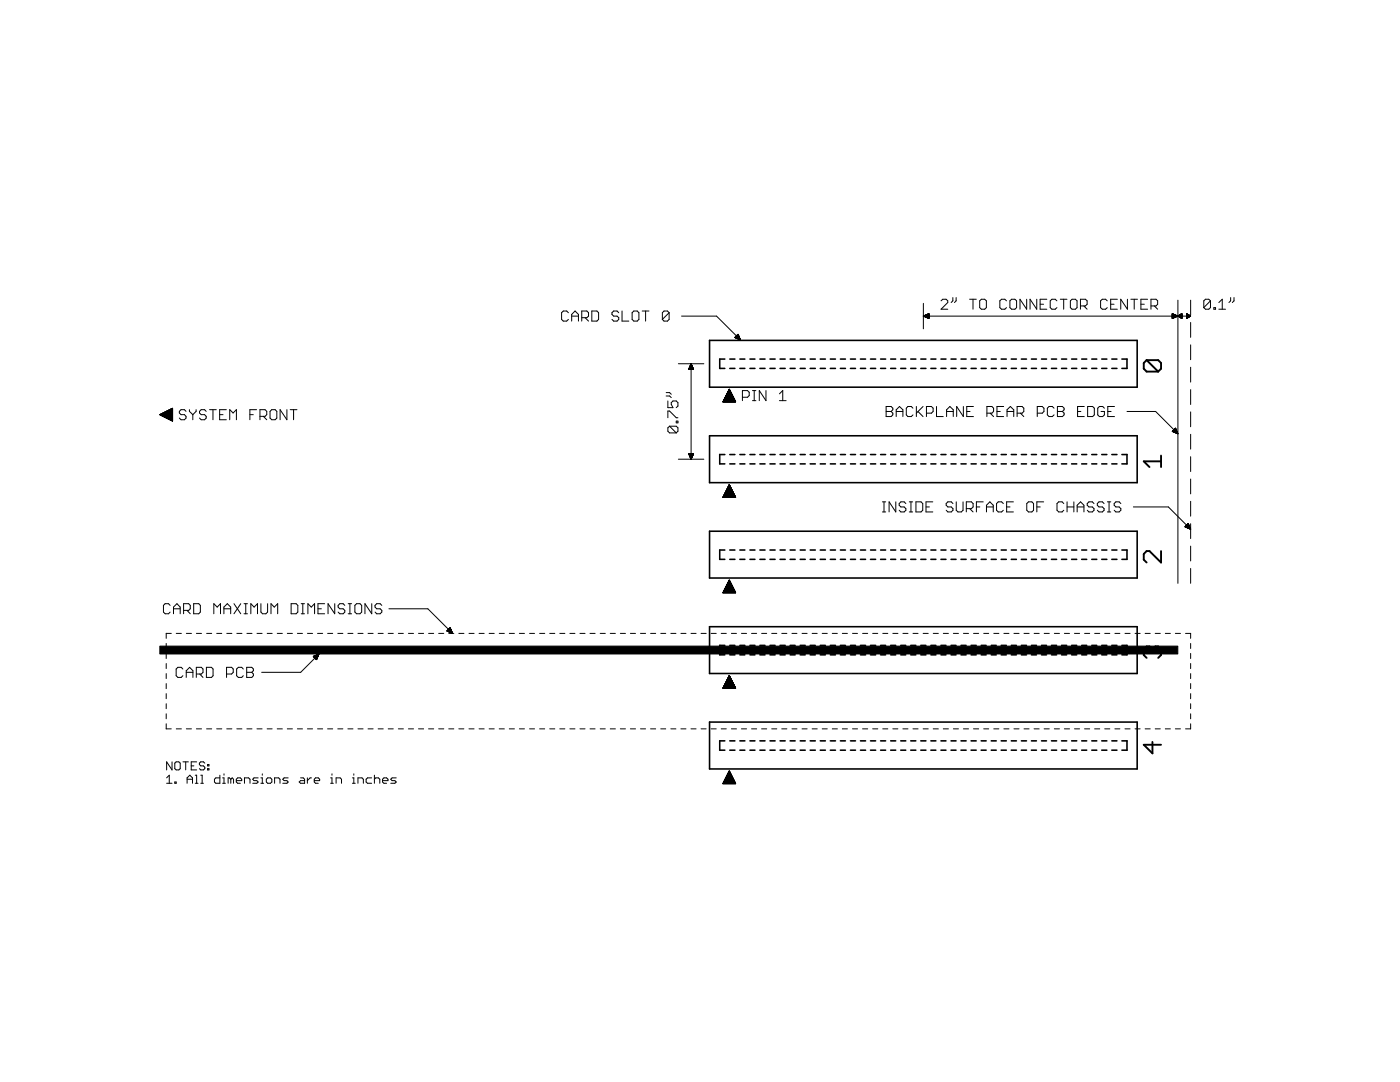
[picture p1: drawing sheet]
<svg xmlns="http://www.w3.org/2000/svg" width="279mm" height="216mm" viewBox="0 0 279 216" stroke-linecap="round" stroke-linejoin="round" font-family="sans-serif">
<g fill="none" stroke="#000" stroke-width=".32">
<path d="M141.6 67.9h85.3v9.4h-85.3zM144.7 71.6h-1.1v1.9h1.1M145.6 73.5h1.1M145.6 71.6h1.1M147.7 73.5h1M147.7 71.6h1M149.7 73.5h1M149.7 71.6h1M151.7 73.5h1M151.7 71.6h1M153.7 73.5h1M153.7 71.6h1"/>
<path d="M155.7 73.5h1M155.7 71.6h1M157.7 73.5h1M157.7 71.6h1M159.7 73.5h1M159.7 71.6h1M161.7 73.5h1M161.7 71.6h1M163.7 73.5h1M163.7 71.6h1M165.7 73.5h1M165.7 71.6h1"/>
<path d="M167.7 73.5h1M167.7 71.6h1M169.7 73.5h1M169.7 71.6h1M171.7 73.5h1M171.7 71.6h1M173.7 73.5h1.1M173.7 71.6h1.1M175.7 73.5h1M175.7 71.6h1M177.8 73.5h1M177.8 71.6h1"/>
<path d="M179.8 73.5h1M179.8 71.6h1M181.8 73.5h1M181.8 71.6h1M183.8 73.5h1M183.8 71.6h1M185.8 73.5h1M185.8 71.6h1M187.8 73.5h1M187.8 71.6h1M189.8 73.5h1M189.8 71.6h1"/>
<path d="M191.8 73.5h1M191.8 71.6h1M193.8 73.5h1M193.8 71.6h1M195.8 73.5h1M195.8 71.6h1M197.8 73.5h1M197.8 71.6h1M199.8 73.5h1M199.8 71.6h1M201.8 73.5h1M201.8 71.6h1"/>
<path d="M203.8 73.5h1.1M203.8 71.6h1.1M205.8 73.5h1M205.8 71.6h1M207.9 73.5h1M207.9 71.6h1M209.8 73.5h1.1M209.8 71.6h1.1M211.9 73.5h1M211.9 71.6h1M213.9 73.5h1M213.9 71.6h1"/>
<path d="M215.9 73.5h1M215.9 71.6h1M217.9 73.5h1M217.9 71.6h1M219.9 73.5h1M219.9 71.6h1M221.9 73.5h1M221.9 71.6h1M223.9 71.6h1v1.9h-1M141.6 87h85.3v9.3h-85.3zM144.7 90.7h-1.1v1.9h1.1M145.6 92.6h1.1"/>
<path d="M145.6 90.7h1.1M147.7 92.6h1M147.7 90.7h1M149.7 92.6h1M149.7 90.7h1M151.7 92.6h1M151.7 90.7h1M153.7 92.6h1M153.7 90.7h1M155.7 92.6h1M155.7 90.7h1M157.7 92.6h1"/>
<path d="M157.7 90.7h1M159.7 92.6h1M159.7 90.7h1M161.7 92.6h1M161.7 90.7h1M163.7 92.6h1M163.7 90.7h1M165.7 92.6h1M165.7 90.7h1M167.7 92.6h1M167.7 90.7h1M169.7 92.6h1"/>
<path d="M169.7 90.7h1M171.7 92.6h1M171.7 90.7h1M173.7 92.6h1.1M173.7 90.7h1.1M175.7 92.6h1M175.7 90.7h1M177.8 92.6h1M177.8 90.7h1M179.8 92.6h1M179.8 90.7h1M181.8 92.6h1"/>
<path d="M181.8 90.7h1M183.8 92.6h1M183.8 90.7h1M185.8 92.6h1M185.8 90.7h1M187.8 92.6h1M187.8 90.7h1M189.8 92.6h1M189.8 90.7h1M191.8 92.6h1M191.8 90.7h1M193.8 92.6h1"/>
<path d="M193.8 90.7h1M195.8 92.6h1M195.8 90.7h1M197.8 92.6h1M197.8 90.7h1M199.8 92.6h1M199.8 90.7h1M201.8 92.6h1M201.8 90.7h1M203.8 92.6h1.1M203.8 90.7h1.1M205.8 92.6h1"/>
<path d="M205.8 90.7h1M207.9 92.6h1M207.9 90.7h1M209.8 92.6h1.1M209.8 90.7h1.1M211.9 92.6h1M211.9 90.7h1M213.9 92.6h1M213.9 90.7h1M215.9 92.6h1M215.9 90.7h1M217.9 92.6h1"/>
<path d="M217.9 90.7h1M219.9 92.6h1M219.9 90.7h1M221.9 92.6h1M221.9 90.7h1M223.9 90.7h1v1.9h-1M141.6 106h85.3v9.3h-85.3zM144.7 109.7h-1.1v1.9h1.1M145.6 111.6h1.1M145.6 109.7h1.1M147.7 111.6h1M147.7 109.7h1"/>
<path d="M149.7 111.6h1M149.7 109.7h1M151.7 111.6h1M151.7 109.7h1M153.7 111.6h1M153.7 109.7h1M155.7 111.6h1M155.7 109.7h1M157.7 111.6h1M157.7 109.7h1M159.7 111.6h1M159.7 109.7h1"/>
<path d="M161.7 111.6h1M161.7 109.7h1M163.7 111.6h1M163.7 109.7h1M165.7 111.6h1M165.7 109.7h1M167.7 111.6h1M167.7 109.7h1M169.7 111.6h1M169.7 109.7h1M171.7 111.6h1M171.7 109.7h1"/>
<path d="M173.7 111.6h1.1M173.7 109.7h1.1M175.7 111.6h1M175.7 109.7h1M177.8 111.6h1M177.8 109.7h1M179.8 111.6h1M179.8 109.7h1M181.8 111.6h1M181.8 109.7h1M183.8 111.6h1M183.8 109.7h1"/>
<path d="M185.8 111.6h1M185.8 109.7h1M187.8 111.6h1M187.8 109.7h1M189.8 111.6h1M189.8 109.7h1M191.8 111.6h1M191.8 109.7h1M193.8 111.6h1M193.8 109.7h1M195.8 111.6h1M195.8 109.7h1"/>
<path d="M197.8 111.6h1M197.8 109.7h1M199.8 111.6h1M199.8 109.7h1M201.8 111.6h1M201.8 109.7h1M203.8 111.6h1.1M203.8 109.7h1.1M205.8 111.6h1M205.8 109.7h1M207.9 111.6h1M207.9 109.7h1"/>
<path d="M209.8 111.6h1.1M209.8 109.7h1.1M211.9 111.6h1M211.9 109.7h1M213.9 111.6h1M213.9 109.7h1M215.9 111.6h1M215.9 109.7h1M217.9 111.6h1M217.9 109.7h1M219.9 111.6h1M219.9 109.7h1"/>
<path d="M221.9 111.6h1M221.9 109.7h1M223.9 109.7h1v1.9h-1M141.6 125.1h85.3v9.3h-85.3zM144.7 128.8h-1.1v1.9h1.1M145.6 130.7h1.1M145.6 128.8h1.1M147.7 130.7h1M147.7 128.8h1M149.7 130.7h1M149.7 128.8h1M151.7 130.7h1"/>
<path d="M151.7 128.8h1M153.7 130.7h1M153.7 128.8h1M155.7 130.7h1M155.7 128.8h1M157.7 130.7h1M157.7 128.8h1M159.7 130.7h1M159.7 128.8h1M161.7 130.7h1M161.7 128.8h1M163.7 130.7h1"/>
<path d="M163.7 128.8h1M165.7 130.7h1M165.7 128.8h1M167.7 130.7h1M167.7 128.8h1M169.7 130.7h1M169.7 128.8h1M171.7 130.7h1M171.7 128.8h1M173.7 130.7h1.1M173.7 128.8h1.1M175.7 130.7h1"/>
<path d="M175.7 128.8h1M177.8 130.7h1M177.8 128.8h1M179.8 130.7h1M179.8 128.8h1M181.8 130.7h1M181.8 128.8h1M183.8 130.7h1M183.8 128.8h1M185.8 130.7h1M185.8 128.8h1M187.8 130.7h1"/>
<path d="M187.8 128.8h1M189.8 130.7h1M189.8 128.8h1M191.8 130.7h1M191.8 128.8h1M193.8 130.7h1M193.8 128.8h1M195.8 130.7h1M195.8 128.8h1M197.8 130.7h1M197.8 128.8h1M199.8 130.7h1"/>
<path d="M199.8 128.8h1M201.8 130.7h1M201.8 128.8h1M203.8 130.7h1.1M203.8 128.8h1.1M205.8 130.7h1M205.8 128.8h1M207.9 130.7h1M207.9 128.8h1M209.8 130.7h1.1M209.8 128.8h1.1M211.9 130.7h1"/>
<path d="M211.9 128.8h1M213.9 130.7h1M213.9 128.8h1M215.9 130.7h1M215.9 128.8h1M217.9 130.7h1M217.9 128.8h1M219.9 130.7h1M219.9 128.8h1M221.9 130.7h1M221.9 128.8h1M223.9 128.8h1v1.9h-1"/>
<path d="M141.6 144.1h85.3v9.3h-85.3zM144.7 147.8h-1.1v1.9h1.1M145.6 149.7h1.1M145.6 147.8h1.1M147.7 149.7h1M147.7 147.8h1M149.7 149.7h1M149.7 147.8h1M151.7 149.7h1M151.7 147.8h1M153.7 149.7h1M153.7 147.8h1"/>
<path d="M155.7 149.7h1M155.7 147.8h1M157.7 149.7h1M157.7 147.8h1M159.7 149.7h1M159.7 147.8h1M161.7 149.7h1M161.7 147.8h1M163.7 149.7h1M163.7 147.8h1M165.7 149.7h1M165.7 147.8h1"/>
<path d="M167.7 149.7h1M167.7 147.8h1M169.7 149.7h1M169.7 147.8h1M171.7 149.7h1M171.7 147.8h1M173.7 149.7h1.1M173.7 147.8h1.1M175.7 149.7h1M175.7 147.8h1M177.8 149.7h1M177.8 147.8h1"/>
<path d="M179.8 149.7h1M179.8 147.8h1M181.8 149.7h1M181.8 147.8h1M183.8 149.7h1M183.8 147.8h1M185.8 149.7h1M185.8 147.8h1M187.8 149.7h1M187.8 147.8h1M189.8 149.7h1M189.8 147.8h1"/>
<path d="M191.8 149.7h1M191.8 147.8h1M193.8 149.7h1M193.8 147.8h1M195.8 149.7h1M195.8 147.8h1M197.8 149.7h1M197.8 147.8h1M199.8 149.7h1M199.8 147.8h1M201.8 149.7h1M201.8 147.8h1"/>
<path d="M203.8 149.7h1.1M203.8 147.8h1.1M205.8 149.7h1M205.8 147.8h1M207.9 149.7h1M207.9 147.8h1M209.8 149.7h1.1M209.8 147.8h1.1M211.9 149.7h1M211.9 147.8h1M213.9 149.7h1M213.9 147.8h1"/>
<path d="M215.9 149.7h1M215.9 147.8h1M217.9 149.7h1M217.9 147.8h1M219.9 149.7h1M219.9 147.8h1M221.9 149.7h1M221.9 147.8h1M223.9 147.8h1v1.9h-1"/>
</g>
<g fill="none" stroke="#000" stroke-width=".2">
<path d="M190.2 59.4v.6l-.4 .4M190.8 59.4v.6l-.3 .4M193.5 59.7h1.3M194.2 59.7v2M204.9 59.7v2l-1.3-2v2M206.9 59.7v2l-1.3-2v2M208.9 59.7h-1.3v2h1.3M211.6 59.7h1.3M212.3 59.7v2M223 59.7h-1.3v2h1.3M225 59.7v2l-1.3-2v2M225.7 59.7h1.3"/>
<path d="M226.4 59.7v2M229 59.7h-1.3v2h1.3M235.1 59.9v56.5M237.6 59.9v3M245.6 59.4v.6l-.3 .4M246.3 59.4v.6l-.4 .4M113.4 62.4l-.3-.3h-.7l-.3 .3v1.3l.3 .4h.7l.3-.4M114.1 63.1h1.3M114.1 64.1v-1.4l.7-.6 .6 .6v1.4M116.1 63.4h1l.4-.3v-.7l-.4-.3h-1v2M116.8 63.4l.7 .7M118.1 62.1h1l.4 .3v1.3l-.4 .4h-1z"/>
<path d="M123.5 62.4l-.4-.3h-.6l-.4 .3v.3l.4 .4h.6l.4 .3v.3l-.4 .4h-.6l-.4-.4M124.1 62.1v2h1.4M126.5 62.1h.7l.3 .3v1.3l-.3 .4h-.7l-.3-.4v-1.3zM128.2 62.1h1.3M128.8 62.1v2M132.9 79h.7l.4 .3M132.9 78.3h.7l.4 .4M133.5 62.4l-.3-.3h-.7l-.3 .3v1.3M133.5 62.4v1.3l-.3 .4h-.7l-.3-.4M133.5 62.4l-1.3 1.3M135.4 72.6h5.1M136 63.1h7l4.8 4.7"/>
<path d="M137.5 73.6h.9M137.5 73.5l.8 .1M137.5 73.5h.8M137.6 73.4h.7M137.6 73.3h.6M137.6 73.2l.6 .1M137.7 73.2h.5M137.7 73.1l.5 .1M137.7 73.1h.5M137.7 73.1h.4M137.8 73h.3M137.8 72.9h.3"/>
<path d="M137.8 72.8l.2 .1M137.8 72.8h.2M137.9 72.7h.1M137.9 72.6l.1 .1M137.9 72.6v19M137.9 72.6l.5 1.1h-.9zM144.4 80h2.3M144.4 79.9h2.3M144.5 79.8h2.1M144.5 79.7h2.1M144.5 79.7h2M144.6 79.6h1.9"/>
<path d="M144.6 79.5h1.9M144.7 79.4h1.7M144.7 79.3h1.7M144.8 79.2h1.5M144.8 79.1h1.5M144.9 79h1.3M144.9 78.9l1.3 .1M144.9 78.9h1.3M144.9 78.8h1.2M145 78.8h1.1M145 78.7h1.1M145.1 78.6l.9 .1"/>
<path d="M145.1 78.6h.9M145.1 78.5h.9M145.2 78.4h.7M145.2 78.3h.7M145.2 78.3h.6M145.3 78.2h.5M145.3 78.1h.5M145.4 78h.3M145.4 77.9h.3M145.5 77.8l.1 .1M145.5 77.8h.1M145.5 77.7h.1"/>
<path d="M145.5 77.7l1.3 2.5h-2.5zM146.7 67.4l1.1 .4M146.7 67.3l.9 .1M146.7 67.3h.9M146.7 67.3h.8M146.7 67.4h.9M146.8 67.2h.7M146.9 67.4l.7 .1M146.9 67.1h.6M146.9 67.1h.5M147 67h.4M147 67.5h.6"/>
<path d="M147.1 67.5h.6M147.1 66.9h.3M147.2 66.8l.2 .1M147.2 66.8h.1M147.2 67.6h.5M147.3 66.7h.1M147.3 66.7l.5 1.1M147.3 66.7l-.6 .7M147.3 67.6h.4M147.4 67.7h.3M147.5 67.7l.2 .1M147.7 67.8h.1"/>
<path d="M148.2 79.3h1l.3-.4v-.6l-.3-.4h-1v2M150.2 79.9h.7M150.2 77.9h.7M150.5 77.9v2M152.9 77.9v2l-1.4-2v2M155.6 79.9h1.3M155.6 78.6l.6-.7v2M184.3 60.5v5.1M184.3 63.1h53.3M184.3 63.1l1.1 .4M184.3 63h1.1M184.3 63.1h1.1"/>
<path d="M184.4 63.1h1M184.5 63h.9M184.6 63.2h.8M184.6 62.9h.8M184.7 62.9h.7M184.7 63.2h.7M184.8 62.8h.6M184.8 63.3h.6M184.9 62.8h.5M184.9 63.4h.5M185 63.4h.4M185 62.7h.4"/>
<path d="M185.2 63.5h.2M185.2 62.7h.2M185.3 62.6h.1M185.3 63.5h.1M185.4 62.6h.1M185.4 63.5h.1M185.4 62.6v.9M185.4 62.6l-1.1 .5M187.8 60l.4-.3h.6l.3 .3v.4l-1.3 1.3h1.3M195.5 60l.4-.3h.6l.3 .3v1.4l-.3 .3h-.6l-.4-.3zM200.9 60l-.4-.3h-.6l-.4 .3v1.4l.4 .3h.6l.4-.3M201.5 60l.4-.3h.6l.4 .3v1.4l-.4 .3h-.6l-.4-.3z"/>
<path d="M207.6 60.7h.7M210.9 60l-.3-.3h-.7l-.3 .3v1.4l.3 .3h.7l.3-.3M213.6 60l.4-.3h.6l.3 .3v1.4l-.3 .3h-.6l-.4-.3zM215.6 61h1l.4-.3v-.7l-.4-.3h-1v2M216.3 61l.7 .7M221 60l-.4-.3h-.6l-.4 .3v1.4l.4 .3h.6l.4-.3M221.7 60.7h.6M227.7 60.7h.7M229.7 61h1l.3-.3v-.7l-.3-.3h-1v2M230.4 61l.6 .7M234 62.6l1.1 .5M234 62.6v.9"/>
<path d="M234 63.5h.1M234 63h1M234 62.9l.9 .1M234 62.9h.7M234 62.8l.7 .1M234 62.8h.5M234 62.8h.4M234 62.7h.3M234 62.7h.1M234 62.6h.1M234.1 63.5h-.1M234.2 63.5h-.2"/>
<path d="M234.3 63.4h-.3M234.4 63.4h-.4M234.5 63.3h-.5M234.7 63.2l-.7 .1M234.8 63.2h-.8M234.9 63.1l-.9 .1M235 63.1h-1M235.1 63.1l-1.1 .4M235.1 63.1l.8 .4M235.1 63h.8M235.1 63.1h.8M235.2 63.1h.7"/>
<path d="M235.2 63h.7M235.3 63.2h.6M235.3 62.9h.6M235.4 62.9h.5M235.4 63.2h.5M235.5 62.8h.4M235.5 63.3h.4M235.5 63.4h.4M235.6 63.4h.3M235.6 62.7h.3M235.7 63.5h.2M235.7 62.7h.2"/>
<path d="M235.8 62.6h.1M235.8 63.5h.1M235.9 63.5h.1M235.9 62.6v.9M235.9 62.6l-.8 .5M236.8 63.5h.1M236.8 63h.8M236.8 62.9l.7 .1M236.8 62.9h.6M236.8 62.8l.5 .1M236.8 62.8h.4M236.8 62.7h.3"/>
<path d="M236.8 62.7h.2M236.8 62.6h.1M236.8 62.6l.8 .5M236.8 62.6v.9M236.9 63.5h-.1M237 63.5h-.2M237.1 63.4h-.3M237.2 63.3h-.4M237.3 63.2l-.5 .1M237.4 63.2h-.6M237.5 63.1l-.7 .1M237.6 63.1h-.8"/>
<path d="M237.6 64.3v3M237.6 68.8v3M237.6 73.3v2.9M237.6 77.7v3M237.6 63.1l-.8 .4M241.6 60v1.4l-.4 .3h-.6l-.4-.3M241.6 60l-.4-.3h-.6l-.4 .3v1.4M241.6 60l-1.4 1.4M242.3 61.4h.3v.3h-.3zM243.2 61.7h1.4M243.2 60.4l.7-.7v2M31.9 82.7h2.5"/>
<path d="M31.9 82.8h2.5M32 82.8h2.4M32 82.7h2.4M32.1 82.6h2.3M32.1 82.9h2.3M32.2 82.6h2.2M32.2 82.9h2.2M32.3 83h2.1M32.3 82.5h2.1M32.4 83h2M32.4 82.5h2M32.5 82.4h1.9"/>
<path d="M32.5 83.1h1.9M32.6 83.1h1.8M32.6 82.4h1.8M32.7 82.3h1.7M32.7 83.2h1.7M32.8 83.2h1.6M32.8 82.3h1.6M32.9 83.2h1.5M32.9 82.2h1.5M33 82.2h1.4M33 83.3h1.4M33.1 82.1h1.3"/>
<path d="M33.1 83.4h1.3M33.2 83.4h1.2M33.2 82.1h1.2M33.3 82h1.1M33.3 83.5h1.1M33.4 83.5h1M33.4 82h1M33.5 81.9h.9M33.5 83.6h.9M33.6 81.9h.8M33.6 83.6h.8M33.7 83.7h.7"/>
<path d="M33.7 81.8h.7M33.8 83.7h.6M33.8 81.8h.6M33.9 81.7h.5M33.9 83.8h.5M34 83.8h.4M34 81.7h.4M34.1 81.6h.3M34.1 83.9h.3M34.2 83.9h.2M34.2 81.6h.2M34.3 83.9h.1"/>
<path d="M34.3 81.5h.1M34.4 81.5h.1M34.4 84h.1M34.4 81.5v2.5M34.4 81.5l-2.5 1.2 2.5 1.3M37.1 82.1l-.3-.4h-.7l-.3 .4v.3l.3 .3h.7l.3 .4v.3l-.3 .4h-.7l-.3-.4M37.8 81.7v.4l.7 .6M38.5 82.7v1.1M39.1 81.7v.4l-.6 .6M41.1 82.1l-.3-.4h-.6l-.4 .4v.3l.4 .3h.6l.3 .4v.3l-.3 .4h-.6l-.4-.4M41.8 81.7h1.4M42.5 81.7v2.1"/>
<path d="M43.8 82.7h.7M45.2 81.7h-1.4v2.1h1.4M45.8 83.8v-2.1l.7 .7 .7-.7v2.1M49.9 82.7h.6M51.2 81.7h-1.3v2.1M51.9 83.1h1l.3-.4v-.6l-.3-.4h-1v2.1M52.6 83.1l.6 .7M54.2 81.7h.7l.3 .4v1.3l-.3 .4h-.7l-.3-.4v-1.3zM57.3 81.7v2.1l-1.4-2.1v2.1M57.9 81.7h1.4M58.6 81.7v2.1M133.3 80v1.3h1l-.3-.6v-.4l.3-.3h.7l.3 .3v.7l-.3 .3"/>
<path d="M133.3 83.4v-1.4h.3l1.4 1.4h.3M133.6 85l-.3 .4v.6l.3 .4h1.4M133.6 85h1.4l.3 .4v.6l-.3 .4M133.6 85l1.4 1.4M135 84h.3v.4h-.3zM135.4 91.6h5.1M137.5 90.5h.9l-.5 1.1zM137.5 90.6h.9M137.5 90.7h.8M137.6 90.8h.7M137.6 90.9h.6M137.6 91h.6"/>
<path d="M137.7 91h.5M137.7 91.1h.5M137.7 91.1h.4M137.7 91.2h.4M137.8 91.2h.3M137.8 91.3h.3M137.8 91.3h.2M137.8 91.4h.2M137.9 91.5h.1M137.9 91.6h.1M144.3 99.2h2.5M144.3 80.1h2.5"/>
<path d="M144.3 99.1h2.5M144.4 80l2.3 .1M144.4 99.1h2.3M144.4 99h2.3M144.4 98.9h2.3M144.4 98.9h2.2M144.5 98.8h2.1M144.5 98.7h2.1M144.5 98.7h2M144.6 98.7h1.9M144.6 98.6h1.9M144.7 98.5h1.8"/>
<path d="M144.7 98.4h1.7M144.7 98.3h1.6M144.8 98.2l1.5 .1M144.8 98.2h1.5M144.8 98.1h1.5M144.8 98.1h1.4M144.9 98h1.3M144.9 97.9l1.3 .1M144.9 97.9h1.2M145 97.9h1.1M145 97.8h1.1M145 97.7h1.1"/>
<path d="M145.1 97.7h.9M145.1 97.6h.9M145.1 97.5h.9M145.1 97.5h.8M145.2 97.4l.7 .1M145.2 97.4h.7M145.2 97.3h.7M145.2 97.3h.6M145.3 97.3h.5M145.3 97.2h.5M145.4 97.1h.4M145.4 97h.3"/>
<path d="M145.4 96.9h.2M145.5 96.8l.1 .1M145.5 96.8h.1M145.5 96.7l1.3 2.6h-2.5zM145.5 96.7h.1M176.8 82.1h1M176.8 81.1h1l.4 .3v.4l-.4 .3 .4 .3v.4l-.4 .3h-1zM178.9 82.1h1.3M178.9 83.1v-1.3l.6-.7 .7 .7v1.3M182.2 81.4l-.3-.3h-.7l-.3 .3v1.4l.3 .3h.7l.3-.3M182.9 81.1v2M183.2 82.1l1 1"/>
<path d="M184.2 81.1l-1.3 1.3M184.9 82.4h1l.3-.3v-.7l-.3-.3h-1v2M186.9 81.1v2h1.3M188.9 82.1h1.3M188.9 83.1v-1.3l.7-.7 .6 .7v1.3M192.3 81.1v2l-1.4-2v2M192.9 82.1h.7M194.3 81.1h-1.4v2h1.4M197 82.4h1l.3-.3v-.7l-.3-.3h-1v2M197.6 82.4l.7 .7M199 82.1h.6M200.3 81.1h-1.3v2h1.3"/>
<path d="M201 82.1h1.3M201 83.1v-1.3l.6-.7 .7 .7v1.3M203 82.4h1l.3-.3v-.7l-.3-.3h-1v2M203.6 82.4l.7 .7M207 82.4h1l.3-.3v-.7l-.3-.3h-1v2M210.4 81.4l-.4-.3h-.6l-.4 .3v1.4l.4 .3h.6l.4-.3M211 82.1h1M211 81.1h1l.4 .3v.4l-.4 .3 .4 .3v.4l-.4 .3h-1zM215.1 82.1h.6M216.4 81.1h-1.3v2h1.3M217.1 81.1h1l.3 .3v1.4l-.3 .3h-1zM220.4 81.4l-.3-.3h-.7l-.3 .3v1.4l.3 .3h.7l.3-.3v-.7h-.7"/>
<path d="M221.1 82.1h.6M222.4 81.1h-1.3v2h1.3M224.9 82.1h5.7l4.5 4.5M234 86.1l1.1 .5M234 86.1h.9M234 86h.8M234.1 86h.7M234.1 86.1l.8 .1M234.1 85.9h.7M234.2 85.9h.6M234.2 86.2h.7M234.2 85.8h.6"/>
<path d="M234.3 85.8h.4M234.3 85.7h.4M234.3 86.3h.6M234.4 85.7h.3M234.4 85.6h.3M234.5 86.3h.5M234.5 85.5h.1M234.6 85.4v.1M234.6 85.4l.5 1.2M234.6 85.4l-.6 .7M234.6 86.4h.4M234.7 86.4h.3"/>
<path d="M234.8 86.4l.2 .1M234.9 86.5h.2M235.1 86.6h.1M237.6 82.2v3M237.6 86.7v2.9M237.6 91.1v3M237.6 95.6v3M144.3 118.2h2.5M144.3 118.2h2.4M144.4 118.1h2.3M144.4 118h2.3M144.4 118h2.2"/>
<path d="M144.5 117.9h2.1M144.5 117.8h2.1M144.6 117.7h1.9M144.6 117.6l1.9 .1M144.6 117.6h1.9M144.7 117.5h1.8M144.7 117.5h1.7M144.7 117.4h1.7M144.7 117.3h1.6M144.8 117.3h1.5M144.8 117.2h1.5M144.8 117.1l1.5 .1"/>
<path d="M144.9 117.1h1.3M144.9 117h1.3M145 116.9h1.1M145 116.8h1.1M145 116.8h1M145.1 116.7h.9M145.1 116.6h.9M145.1 116.6h.8M145.2 116.5h.7M145.2 116.4h.7M145.3 116.3h.5M145.3 116.2l.5 .1"/>
<path d="M145.3 116.2h.5M145.4 116.1h.4M145.4 116.1h.3M145.4 116h.3M145.4 116h.2M145.5 115.9h.1M145.5 115.8h.1M145.5 115.8l1.3 2.5h-2.5zM176.1 102.2h.7M176.1 100.1h.7M176.4 100.1v2.1M178.8 100.1v2.1l-1.4-2.1v2.1"/>
<path d="M180.8 100.5l-.4-.4h-.6l-.3 .4v.3l.3 .4h.6l.4 .3v.3l-.4 .4h-.6l-.3-.4M181.5 102.2h.6M181.5 100.1h.6M181.8 100.1v2.1M182.8 100.1h1l.3 .4v1.3l-.3 .4h-1zM184.8 101.2h.7M186.2 100.1h-1.4v2.1h1.4M190.2 100.5l-.4-.4h-.6l-.4 .4v.3l.4 .4h.6l.4 .3v.3l-.4 .4h-.6l-.4-.4M190.8 100.1v1.7l.4 .4h.7l.3-.4v-1.7M192.8 101.5h1.1l.3-.3v-.7l-.3-.4h-1.1v2.1M193.5 101.5l.7 .7M194.9 101.2h.6"/>
<path d="M196.2 100.1h-1.3v2.1M196.9 101.2h1.3M196.9 102.2v-1.4l.6-.7 .7 .7v1.4M200.2 100.5l-.3-.4h-.7l-.3 .4v1.3l.3 .4h.7l.3-.4M200.9 101.2h.7M202.2 100.1h-1.3v2.1h1.3M204.9 100.5l.4-.4h.6l.4 .4v1.3l-.4 .4h-.6l-.4-.4zM206.9 101.2h.7M208.3 100.1h-1.4v2.1M212.3 100.5l-.3-.4h-.7l-.4 .4v1.3l.4 .4h.7l.3-.4M213 101.2h1.3M213 100.1v2.1"/>
<path d="M214.3 100.1v2.1M215 101.2h1.3M215 102.2v-1.4l.6-.7 .7 .7v1.4M218.3 100.5l-.3-.4h-.7l-.3 .4v.3l.3 .4h.7l.3 .3v.3l-.3 .4h-.7l-.3-.4M220.3 100.5l-.3-.4h-.7l-.3 .4v.3l.3 .4h.7l.3 .3v.3l-.3 .4h-.7l-.3-.4M221 102.2h.7M221 100.1h.7M221.3 100.1v2.1M223.7 100.5l-.3-.4h-.7l-.3 .4v.3l.3 .4h.7l.3 .3v.3l-.3 .4h-.7l-.3-.4M226.2 101.2h7l4.4 4.4M236.5 105.1l1.1 .5M236.5 105.1h.9"/>
<path d="M236.6 105.2h.8M236.6 105h.8M236.6 105h.7M236.7 104.9h.6M236.7 105.2h.7M236.8 104.8h.5M236.8 105.3h.7M236.9 104.7h.3M236.9 105.3h.6M237 104.6h.2M237.1 105.4h.4M237.1 104.5h.1"/>
<path d="M237.1 104.5l.5 1.1M237.1 104.5l-.6 .6M237.2 105.4h.3M237.3 105.5h.3M237.4 105.5h.2M237.5 105.6h.1M237.6 100v3M237.6 104.5v3M237.6 109v2.9M237.6 113.4v3M237.6 105.6h.1M33.2 128.4v1"/>
<path d="M33.2 130.4v1M33.2 132.4v1M33.2 134.4v1M33.2 136.4v1M33.2 138.4v1M34 120.8l-.4-.3h-.6l-.4 .3v1.3l.4 .4h.6l.4-.4M34.2 126.4h-1v1M34.6 122.5v-1.4l.7-.6 .7 .6v1.4M34.6 121.5h1.4M35.2 126.4h1M36.5 133.5l-.3-.3h-.7l-.3 .3v1.3l.3 .4h.7l.3-.4M36.6 121.8h1.1l.3-.3v-.7l-.3-.3h-1.1v2"/>
<path d="M37.2 135.2v-1.4l.6-.6 .7 .6v1.4M37.2 134.2h1.3M37.2 126.4h1M37.3 121.8l.7 .7M38.7 120.5h1l.3 .3v1.3l-.3 .4h-1zM39.2 134.5h1l.3-.3v-.7l-.3-.3h-1v2M39.2 126.4h1M39.9 134.5l.6 .7M41.2 133.2h1l.3 .3v1.3l-.3 .4h-1zM41.2 126.4h1M42.7 122.5v-2l.6 .6 .7-.6v2M43.2 126.4h1.1"/>
<path d="M44.7 122.5v-1.4l.7-.6 .6 .6v1.4M44.7 121.5h1.3M45.2 134.5h1l.3-.3v-.7l-.3-.3h-1v2M45.3 126.4h1M46.7 120.5l1.3 2M47.3 126.4h1M48 120.5l-1.3 2M48.6 133.5l-.4-.3h-.6l-.4 .3v1.3l.4 .4h.6l.4-.4M48.7 120.5h.7M48.7 122.5h.7M49 120.5v2M49.2 133.2h1l.4 .3v.3l-.4 .4 .4 .3v.3l-.4 .4h-1z"/>
<path d="M49.2 134.2h1M49.3 126.4h1M50.1 122.5v-2l.6 .6 .7-.6v2M51.3 126.4h1M52.1 120.5v1.6l.3 .4h.7l.3-.4v-1.6M53.3 126.4h1M54.1 122.5v-2l.6 .6 .7-.6v2M55.3 126.4h1M57.3 126.4h1.1M58.1 120.5h1l.3 .3v1.3l-.3 .4h-1zM59.4 126.4h1M60.1 120.5h.7"/>
<path d="M60.1 122.5h.7M60.4 120.5v2M61.4 126.4h1M61.4 122.5v-2l.7 .6 .7-.6v2M62.5 131l.7 .6M62.5 131h.9M62.6 131.1h.8M62.7 131.1h.7M62.8 131.2h.6M62.8 131.3h.5M62.9 131.4h.4M63 131.4h.2"/>
<path d="M63.1 131.5h.1M63.1 131.6h.1M63.1 130.7h.5M63.4 126.4h1M63.5 121.5h.6M63.5 131h-1M63.5 130.9h-.9M63.5 130.9h-.7M63.5 130.8h-.6M63.5 130.8h-.5M63.6 130.7h-.4M63.6 130.6h-.3"/>
<path d="M63.6 130.6h-.1M63.6 130.5l-3.6 3.7h-7.8M63.6 130.5l-.4 1.1M63.6 130.5l-1.1 .5M63.6 130.5h.1M64.8 120.5h-1.3v2h1.3M65.4 126.4h1M66.8 120.5v2l-1.3-2v2M67.4 126.4h1M68.8 120.8l-.3-.3h-.7l-.3 .3v.3l.3 .4h.7l.3 .3v.3l-.3 .4h-.7l-.3-.4M69.4 126.4h1M69.5 120.5h.7"/>
<path d="M69.5 122.5h.7M69.8 120.5v2M71.2 120.5h.6l.4 .3v1.3l-.4 .4h-.6l-.4-.4v-1.3zM71.4 126.4h1.1M73.4 126.4h1.1M74.2 120.5v2l-1.4-2v2M75.5 126.4h1M76.2 120.8l-.3-.3h-.7l-.4 .3v.3l.4 .4h.7l.3 .3v.3l-.3 .4h-.7l-.4-.4M77.5 126.4h1M77.6 121.5h7.8l4.9 4.9M79.5 126.4h1M81.5 126.4h1"/>
<path d="M83.5 126.4h1M85.5 126.4h1.1M87.5 126.4h1.1M89.2 125.9l1.1 .5M89.2 125.9h.9M89.3 125.8h.8M89.3 126h.8M89.3 125.8h.7M89.4 125.7h.6M89.4 126h.8M89.5 125.6h.5M89.6 126.4h1"/>
<path d="M89.6 125.5h.4M89.6 126.1h.6M89.6 125.5h.3M89.7 126.1h.5M89.7 125.4h.2M89.7 125.3h.2M89.8 126.2h.4M89.8 125.3h.1M89.8 125.3l.5 1.1M89.8 125.3l-.6 .6M89.9 126.2h.4M90 126.3h.3"/>
<path d="M90.2 126.3h.1M91.6 126.4h1M93.6 126.4h1M95.6 126.4h1M97.6 126.4h1M99.6 126.4h1M101.6 126.4h1.1M103.7 126.4h1M105.7 126.4h1M107.7 126.4h1M109.7 126.4h1M111.7 126.4h1"/>
<path d="M113.7 126.4h1M115.7 126.4h1.1M117.8 126.4h1M119.8 126.4h1M121.8 126.4h1M123.8 126.4h1M125.8 126.4h1M127.8 126.4h1M129.8 126.4h1.1M131.9 126.4h1M133.9 126.4h1M135.9 126.4h1"/>
<path d="M137.9 126.4h1M139.9 126.4h1M141.9 126.4h1M143.9 126.4h1M144.3 137.2l2.5 .1M144.3 137.2h2.5M144.4 137.2h2.3M144.4 137.1h2.3M144.4 137h2.3M144.5 136.9l2.1 .1M144.5 136.9h2.1M144.5 136.8h2.1"/>
<path d="M144.5 136.8h2M144.6 136.7h1.9M144.6 136.6h1.9M144.7 136.6h1.7M144.7 136.5h1.7M144.7 136.4l1.7 .1M144.7 136.4h1.7M144.8 136.4h1.5M144.8 136.3h1.5M144.8 136.2h1.5M144.9 136.1h1.3M144.9 136h1.3"/>
<path d="M144.9 136h1.2M145 135.9h1.1M145 135.8l1.1 .1M145 135.8h1.1M145.1 135.8h.9M145.1 135.7h.9M145.1 135.6h.9M145.2 135.6h.7M145.2 135.5h.7M145.2 135.4h.7M145.2 135.4h.6M145.3 135.3h.5"/>
<path d="M145.3 135.2h.5M145.4 135.2h.3M145.4 135.1h.3M145.4 135l.3 .1M145.4 135h.2M145.5 135h.1M145.5 134.9h.1M145.5 134.8h.1M145.5 134.8l1.3 2.5h-2.5zM146 126.4h1M148 126.4h1M150 126.4h1"/>
<path d="M152 126.4h1M154 126.4h1M156 126.4h1M158.1 126.4h.9M160.1 126.4h1M162.1 126.4h1M164.1 126.4h1M166.1 126.4h1M168.1 126.4h1M170.1 126.4h1M172.1 126.4h1.1M174.2 126.4h1"/>
<path d="M176.2 126.4h1M178.2 126.4h1M180.2 126.4h1M182.2 126.4h1M184.2 126.4h1.1M186.2 126.4h1.1M188.3 126.4h1M190.3 126.4h1M192.3 126.4h1M194.3 126.4h1M196.3 126.4h1M198.3 126.4h1"/>
<path d="M200.3 126.4h1.1M202.4 126.4h1M204.4 126.4h1M206.4 126.4h1M208.4 126.4h1M210.4 126.4h1M212.4 126.4h1M214.4 126.4h1.1M216.5 126.4h1M218.5 126.4h1M220.5 126.4h1M222.5 126.4h1"/>
<path d="M224.5 126.4h1M226.5 126.4h1M228.5 126.4h1.1M230.5 126.4h1.1M232.6 126.4h1M234.6 126.4h1M236.6 126.4h1v1M237.6 128.4v1M237.6 130.4v1M237.6 132.4v1M237.6 134.4v1M237.6 136.4v1"/>
<path d="M237.6 138.4v1M33.2 144.4v1h1M33.2 140.4v1M33.2 142.4v1M33.3 155.2l.5-.5v1.6M33.3 156.3h1M34.3 152v1.6l-1-1.6v1.6M34.9 152.3l.3-.3h.5l.3 .3v1.1l-.3 .2h-.5l-.3-.2zM34.9 156h.3v.3h-.3zM35.2 145.4h1M36.5 152h1.1M37.1 152v1.6"/>
<path d="M37.2 145.4h1M37.3 156.3v-1.1l.6-.5 .5 .5v1.1M37.3 155.5h1.1M38.2 152.8h.5M39 156.3h.5M39 154.7h.2v1.6M39.2 145.4h1M39.2 152h-1v1.6h1M40.1 156.3h.5M40.1 154.7h.2v1.6M40.9 152.3l-.3-.3h-.5l-.3 .3v.2l.3 .3h.5l.3 .3v.3l-.3 .2h-.5l-.3-.2M41.2 145.4h1"/>
<path d="M41.4 153.4h.3v.2h-.3zM41.4 152.5h.3v.3h-.3zM43.2 145.4h1.1M43.9 154.7v1.6h-.8l-.3-.3v-.5l.3-.3h.8M44.4 156.3h.6M44.4 155.2h.3v1.1M44.7 154.4v.3M45.3 145.4h1M46.1 155.5l-.3-.3h-.3v1.1M46.1 155.5v.8M46.1 155.5l.2-.3 .3 .3v.8M47.2 155.8h1v-.3l-.2-.3h-.6l-.2 .3v.5l.2 .3h.6"/>
<path d="M47.3 145.4h1M48.8 156.3v-1.1h.8l.3 .3v.8M49.3 145.4h1M51.3 145.4h1M51.5 155.2h-.8l-.3 .3 .3 .3h.5l.3 .2-.3 .3h-.8M52.1 156.3h.5M52.1 155.2h.2v1.1M52.3 154.4v.3M53.1 155.5l.3-.3h.6l.3 .3v.5l-.3 .3h-.6l-.3-.3zM53.3 145.4h1M54.8 156.3v-1.1h.8l.3 .3v.8M55.3 145.4h1"/>
<path d="M57.3 145.4h1.1M57.5 155.2h-.8l-.3 .3 .3 .3h.6l.2 .2-.2 .3h-.9M59.4 145.4h1M60 155.2h.5l.3 .3v.8h-.8l-.3-.3 .3-.2h.8M61.3 155.2v1.1M61.4 145.4h1M62.2 155.2h-.3l-.6 .6M62.7 155.8h1.1v-.3l-.3-.3h-.5l-.3 .3v.5l.3 .3h.5M63.4 145.4h1M65.4 145.4h1M66 156.3h.5M66 155.2h.3v1.1"/>
<path d="M66.3 154.4v.3M67.1 156.3v-1.1h.8l.3 .3v.8M67.4 145.4h1M69.4 145.4h1M70.3 156.3h.6M70.3 155.2h.3v1.1M70.6 154.4v.3M71.4 156.3v-1.1h.8l.3 .3v.8M71.4 145.4h1.1M73.4 145.4h1.1M74.2 155.2h-.9l-.2 .3v.5l.2 .3h.9M74.7 155.5l.3-.3h.5l.3 .3v.8"/>
<path d="M74.7 154.7v1.6M75.5 145.4h1M76.3 155.8h1.1v-.3l-.2-.3h-.6l-.3 .3v.5l.3 .3h.6M77.5 145.4h1M79.1 155.2h-.8l-.3 .3 .3 .3h.5l.3 .2-.3 .3h-.8M79.5 145.4h1M81.5 145.4h1M83.5 145.4h1M85.5 145.4h1.1M87.5 145.4h1.1M89.6 145.4h1M91.6 145.4h1"/>
<path d="M93.6 145.4h1M95.6 145.4h1M97.6 145.4h1M99.6 145.4h1M101.6 145.4h1.1M103.7 145.4h1M105.7 145.4h1M107.7 145.4h1M109.7 145.4h1M111.7 145.4h1M113.7 145.4h1M115.7 145.4h1.1"/>
<path d="M117.8 145.4h1M119.8 145.4h1M121.8 145.4h1M123.8 145.4h1M125.8 145.4h1M127.8 145.4h1M129.8 145.4h1.1M131.9 145.4h1M133.9 145.4h1M135.9 145.4h1M137.9 145.4h1M139.9 145.4h1"/>
<path d="M141.9 145.4h1M143.9 145.4h1M144.3 156.3h2.5M144.4 156.2h2.3M144.4 156.1h2.3M144.5 156h2.1M144.5 155.9h2.1M144.5 155.8h2M144.6 155.8h1.9M144.6 155.7h1.9M144.7 155.6h1.8M144.7 155.6h1.7"/>
<path d="M144.7 155.5h1.7M144.8 155.4h1.5M144.8 155.3h1.5M144.8 155.2h1.4M144.9 155.2h1.3M144.9 155.1h1.3M144.9 155h1.2M145 155h1.1M145 154.9h1.1M145.1 154.8h.9M145.1 154.7h.9M145.2 154.6h.7"/>
<path d="M145.2 154.5h.7M145.2 154.4h.6M145.3 154.4h.5M145.3 154.3h.5M145.4 154.2h.4M145.4 154.2h.3M145.4 154.1h.3M145.5 154h.1M145.5 153.9h.1M145.5 153.8l1.3 2.6h-2.5zM146 145.4h1M148 145.4h1"/>
<path d="M150 145.4h1M152 145.4h1M154 145.4h1M156 145.4h1M158.1 145.4h.9M160.1 145.4h1M162.1 145.4h1M164.1 145.4h1M166.1 145.4h1M168.1 145.4h1M170.1 145.4h1M172.1 145.4h1.1"/>
<path d="M174.2 145.4h1M176.2 145.4h1M178.2 145.4h1M180.2 145.4h1M182.2 145.4h1M184.2 145.4h1.1M186.2 145.4h1.1M188.3 145.4h1M190.3 145.4h1M192.3 145.4h1M194.3 145.4h1M196.3 145.4h1"/>
<path d="M198.3 145.4h1M200.3 145.4h1.1M202.4 145.4h1M204.4 145.4h1M206.4 145.4h1M208.4 145.4h1M210.4 145.4h1M212.4 145.4h1M214.4 145.4h1.1M216.5 145.4h1M218.5 145.4h1M220.5 145.4h1"/>
<path d="M222.5 145.4h1M224.5 145.4h1M226.5 145.4h1M228.5 145.4h1.1M230.5 145.4h1.1M232.6 145.4h1M234.6 145.4h1M237.6 140.4v1M237.6 142.4v1M237.6 144.4v1h-1"/>
</g>
<path d="M31.9 128.9h203.2v1.6h-203.2z" fill="#000" stroke="#000" stroke-width=".2"/>
<path d="M228.8 71.9l-.5 .5v1.2l.5 .5h2.3M228.8 71.9h2.3l.6 .5v1.2l-.6 .5M228.8 71.9l2.3 2.2M231.7 90.9v2.3M231.7 92.1h-3.4l1.1 1.1M231.7 110v2.2l-2.3-2.2h-.6l-.5 .5v1.2l.5 .5M230 129.6l-.6-.6h-.6l-.5 .6v1.1l.5 .6M230 129.6l.6-.6h.5l.6 .6v1.1l-.6 .6M230 129.6v.5M230 148v2.3l-1.7-1.7h3.4" fill="none" stroke="#000" stroke-width=".38"/>
</svg>
